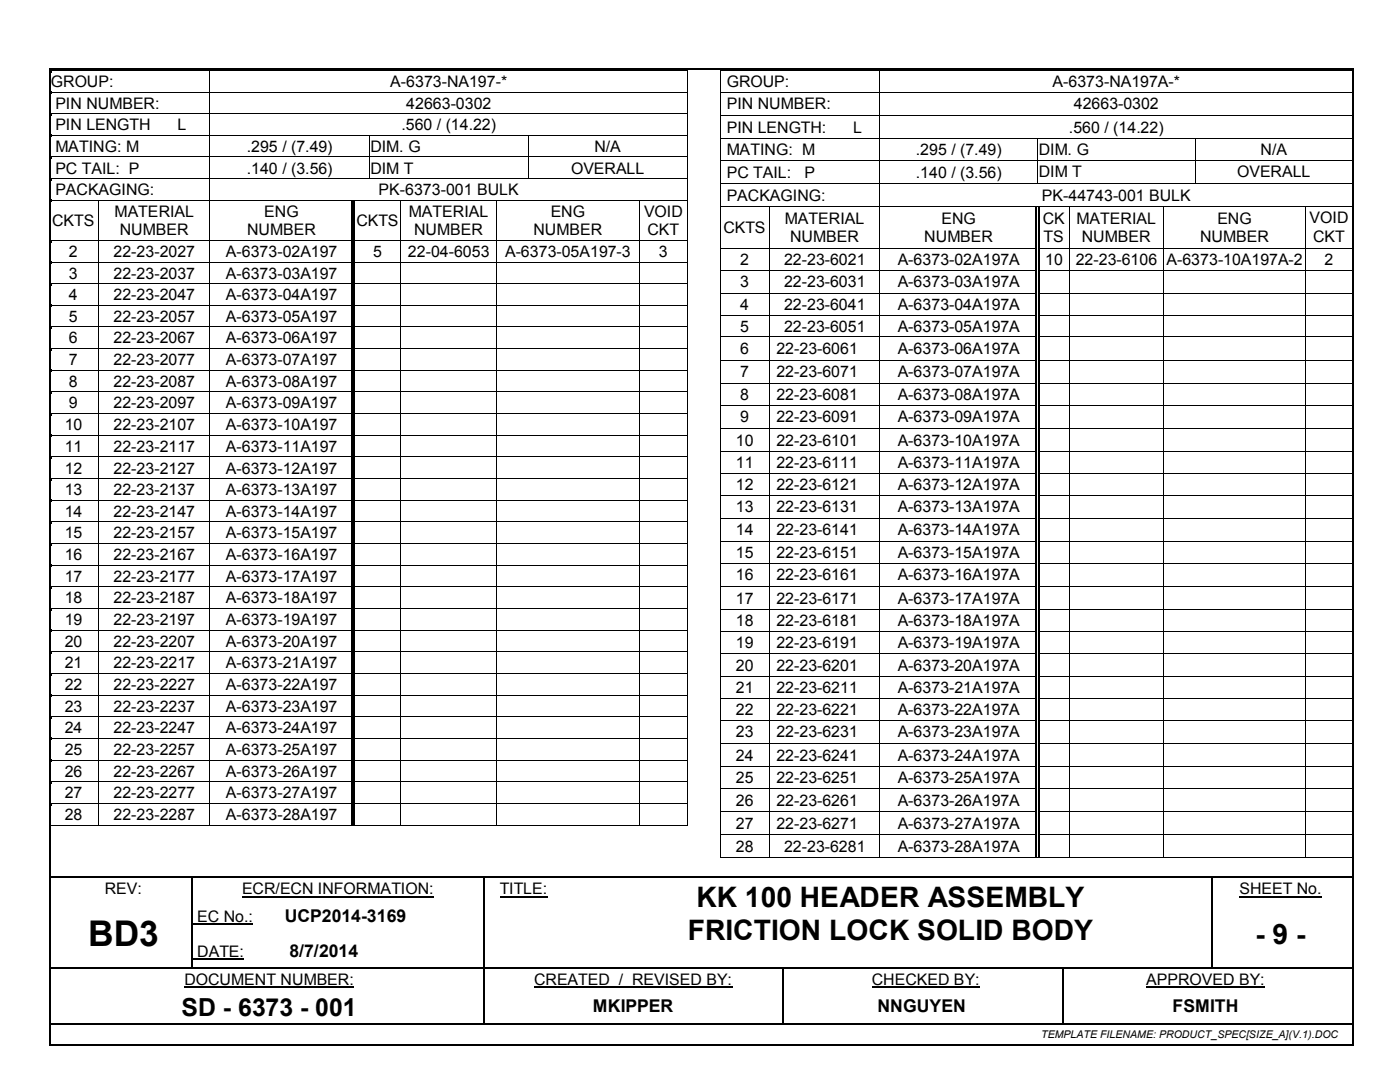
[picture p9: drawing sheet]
<svg xmlns="http://www.w3.org/2000/svg" width="279mm" height="216mm" viewBox="0 0 279 216" stroke-linecap="round" stroke-linejoin="round" font-family="sans-serif">
<defs><g id="words">
<text font-size="7.1" x="17.6" y="188.8">BD3</text>
<g font-size="5.6">
<text x="139" y="181.1">KK 100 HEADER ASSEMBLY</text>
<text x="137.3" y="187.6">FRICTION LOCK SOLID BODY</text>
<text x="250.5" y="188.3">- 9 -</text>
</g>
<text font-size="5" x="36.2" y="202.7">SD - 6373 - 001</text>
<g font-size="3.5">
<text x="56.8" y="184.1">UCP2014-3169</text>
<text x="57.8" y="191">8/7/2014</text>
<text x="118.3" y="202">MKIPPER</text>
<text x="175.1" y="202">NNGUYEN</text>
<text x="234" y="202">FSMITH</text>
</g>
<g font-size="3.2">
<text x="10.2" y="17.4">GROUP:</text>
<text x="77.9" y="17.4">A-6373-NA197-*</text>
<text x="145" y="17.4">GROUP:</text>
<text x="210.1" y="17.4">A-6373-NA197A-*</text>
<text x="11" y="21.7">PIN NUMBER:</text>
<text x="81.1" y="21.7">42663-0302</text>
<text x="145" y="21.8">PIN NUMBER:</text>
<text x="214.3" y="21.8">42663-0302</text>
<text x="11" y="26">PIN LENGTH</text>
<text x="35.4" y="26">L</text>
<text x="80.1" y="26">.560 / (14.22)</text>
<text x="145" y="26.5">PIN LENGTH:</text>
<text x="170.3" y="26.5">L</text>
<text x="213.3" y="26.5">.560 / (14.22)</text>
<text x="11" y="30.3">MATING: M</text>
<text x="11" y="34.6">PC TAIL: P</text>
<text x="49.2" y="30.3">.295 / (7.49)</text>
<text x="49.2" y="34.6">.140 / (3.56)</text>
<text x="73.9" y="30.3">DIM. G</text>
<text x="73.9" y="34.6">DIM T</text>
<text x="114" y="34.6">OVERALL</text>
<text x="118.6" y="30.3">N/A</text>
<text x="145" y="31">MATING: M</text>
<text x="145" y="35.5">PC TAIL:</text>
<text x="160.6" y="35.5">P</text>
<text x="182.8" y="31">.295 / (7.49)</text>
<text x="182.8" y="35.5">.140 / (3.56)</text>
<text x="207.3" y="30.9">DIM. G</text>
<text x="207.3" y="35.3">DIM T</text>
<text x="246.9" y="35.3">OVERALL</text>
<text x="251.6" y="30.9">N/A</text>
<text x="11" y="38.9">PACKAGING:</text>
<text x="75.6" y="38.9">PK-6373-001 BULK</text>
<text x="145" y="40.1">PACKAGING:</text>
<text x="207.9" y="40.1">PK-44743-001 BULK</text>
<text x="10.4" y="45.1">CKTS</text>
<text x="22.9" y="43.3">MATERIAL</text>
<text x="23.9" y="46.9">NUMBER</text>
<text x="49.3" y="46.9">NUMBER</text>
<text x="52.7" y="43.3">ENG</text>
<text x="71.1" y="45.1">CKTS</text>
<text x="81.6" y="43.3">MATERIAL</text>
<text x="82.6" y="46.9">NUMBER</text>
<text x="106.5" y="46.9">NUMBER</text>
<text x="109.9" y="43.3">ENG</text>
<text x="128.5" y="43.3">VOID</text>
<text x="129.2" y="46.9">CKT</text>
<text x="144.4" y="46.5">CKTS</text>
<text x="156.6" y="44.7">MATERIAL</text>
<text x="187.9" y="44.7">ENG</text>
<text x="208.1" y="44.7">CK</text>
<text x="214.8" y="44.7">MATERIAL</text>
<text x="243" y="44.7">ENG</text>
<text x="261.4" y="44.5">VOID</text>
<text x="13.8" y="51.3">2</text>
<text x="22.6" y="51.3">22-23-2027</text>
<text x="45.1" y="51.3">A-6373-02A197</text>
<text x="74.5" y="51.3">5</text>
<text x="81.4" y="51.3">22-04-6053</text>
<text x="100.8" y="51.3">A-6373-05A197-3</text>
<text x="131.5" y="51.3">3</text>
<text x="147.7" y="52.9">2</text>
<text x="156.5" y="52.9">22-23-6021</text>
<text x="157.7" y="48.3">NUMBER</text>
<text x="179.2" y="52.9">A-6373-02A197A</text>
<text x="184.4" y="48.3">NUMBER</text>
<text x="208.3" y="48.3">TS</text>
<text x="208.6" y="52.9">10</text>
<text x="214.7" y="52.9">22-23-6106</text>
<text x="215.9" y="48.3">NUMBER</text>
<text x="232.8" y="52.9">A-6373-10A197A-2</text>
<text x="239.5" y="48.3">NUMBER</text>
<text x="262" y="48.2">CKT</text>
<text x="264.3" y="52.9">2</text>
<text x="13.8" y="55.6">3</text>
<text x="13.8" y="59.9">4</text>
<text x="22.6" y="55.6">22-23-2037</text>
<text x="22.6" y="59.9">22-23-2047</text>
<text x="45.1" y="55.6">A-6373-03A197</text>
<text x="45.1" y="59.9">A-6373-04A197</text>
<text x="147.7" y="57.4">3</text>
<text x="156.5" y="57.4">22-23-6031</text>
<text x="179.2" y="57.4">A-6373-03A197A</text>
<text x="13.8" y="64.2">5</text>
<text x="22.6" y="64.2">22-23-2057</text>
<text x="45.1" y="64.2">A-6373-05A197</text>
<text x="147.7" y="61.8">4</text>
<text x="156.5" y="61.8">22-23-6041</text>
<text x="179.2" y="61.8">A-6373-04A197A</text>
<text x="13.8" y="68.5">6</text>
<text x="22.6" y="68.5">22-23-2067</text>
<text x="45.1" y="68.5">A-6373-06A197</text>
<text x="147.7" y="66.2">5</text>
<text x="147.7" y="70.7">6</text>
<text x="154.9" y="70.7">22-23-6061</text>
<text x="156.5" y="66.2">22-23-6051</text>
<text x="179.2" y="70.7">A-6373-06A197A</text>
<text x="179.2" y="66.2">A-6373-05A197A</text>
<text x="13.8" y="72.9">7</text>
<text x="13.8" y="77.2">8</text>
<text x="22.6" y="72.9">22-23-2077</text>
<text x="22.6" y="77.2">22-23-2087</text>
<text x="45.1" y="72.9">A-6373-07A197</text>
<text x="45.1" y="77.2">A-6373-08A197</text>
<text x="147.7" y="75.3">7</text>
<text x="154.9" y="75.3">22-23-6071</text>
<text x="179.2" y="75.3">A-6373-07A197A</text>
<text x="13.8" y="81.5">9</text>
<text x="22.6" y="81.5">22-23-2097</text>
<text x="45.1" y="81.5">A-6373-09A197</text>
<text x="147.7" y="79.8">8</text>
<text x="154.9" y="79.8">22-23-6081</text>
<text x="179.2" y="79.8">A-6373-08A197A</text>
<text x="12.9" y="85.8">10</text>
<text x="22.6" y="85.8">22-23-2107</text>
<text x="45.1" y="85.8">A-6373-10A197</text>
<text x="146.9" y="88.9">10</text>
<text x="147.7" y="84.3">9</text>
<text x="154.9" y="84.3">22-23-6091</text>
<text x="154.9" y="88.9">22-23-6101</text>
<text x="179.2" y="84.3">A-6373-09A197A</text>
<text x="179.2" y="88.9">A-6373-10A197A</text>
<text x="12.9" y="90.1">11</text>
<text x="12.9" y="94.5">12</text>
<text x="22.6" y="90.1">22-23-2117</text>
<text x="22.6" y="94.5">22-23-2127</text>
<text x="45.1" y="90.1">A-6373-11A197</text>
<text x="45.1" y="94.5">A-6373-12A197</text>
<text x="146.9" y="93.4">11</text>
<text x="154.9" y="93.4">22-23-6111</text>
<text x="179.2" y="93.4">A-6373-11A197A</text>
<text x="12.9" y="98.8">13</text>
<text x="22.6" y="98.8">22-23-2137</text>
<text x="45.1" y="98.8">A-6373-13A197</text>
<text x="146.9" y="97.7">12</text>
<text x="154.9" y="97.7">22-23-6121</text>
<text x="179.2" y="97.7">A-6373-12A197A</text>
<text x="12.9" y="103.1">14</text>
<text x="12.9" y="107.4">15</text>
<text x="22.6" y="103.1">22-23-2147</text>
<text x="22.6" y="107.4">22-23-2157</text>
<text x="45.1" y="103.1">A-6373-14A197</text>
<text x="45.1" y="107.4">A-6373-15A197</text>
<text x="146.9" y="102.2">13</text>
<text x="146.9" y="106.8">14</text>
<text x="154.9" y="102.2">22-23-6131</text>
<text x="154.9" y="106.8">22-23-6141</text>
<text x="179.2" y="102.2">A-6373-13A197A</text>
<text x="179.2" y="106.8">A-6373-14A197A</text>
<text x="12.9" y="111.8">16</text>
<text x="22.6" y="111.8">22-23-2167</text>
<text x="45.1" y="111.8">A-6373-16A197</text>
<text x="146.9" y="111.3">15</text>
<text x="154.9" y="111.3">22-23-6151</text>
<text x="179.2" y="111.3">A-6373-15A197A</text>
<text x="12.9" y="116.1">17</text>
<text x="22.6" y="116.1">22-23-2177</text>
<text x="45.1" y="116.1">A-6373-17A197</text>
<text x="146.9" y="115.8">16</text>
<text x="154.9" y="115.8">22-23-6161</text>
<text x="179.2" y="115.8">A-6373-16A197A</text>
<text x="12.9" y="120.4">18</text>
<text x="12.9" y="124.7">19</text>
<text x="22.6" y="120.4">22-23-2187</text>
<text x="22.6" y="124.7">22-23-2197</text>
<text x="45.1" y="124.7">A-6373-19A197</text>
<text x="45.1" y="120.4">A-6373-18A197</text>
<text x="146.9" y="120.5">17</text>
<text x="146.9" y="125">18</text>
<text x="154.9" y="120.5">22-23-6171</text>
<text x="154.9" y="125">22-23-6181</text>
<text x="179.2" y="120.5">A-6373-17A197A</text>
<text x="179.2" y="125">A-6373-18A197A</text>
<text x="12.9" y="129">20</text>
<text x="22.6" y="129">22-23-2207</text>
<text x="45.1" y="129">A-6373-20A197</text>
<text x="146.9" y="129.3">19</text>
<text x="154.9" y="129.3">22-23-6191</text>
<text x="179.2" y="129.3">A-6373-19A197A</text>
<text x="12.9" y="133.3">21</text>
<text x="12.9" y="137.7">22</text>
<text x="22.6" y="133.3">22-23-2217</text>
<text x="22.6" y="137.7">22-23-2227</text>
<text x="45.1" y="133.3">A-6373-21A197</text>
<text x="45.1" y="137.7">A-6373-22A197</text>
<text x="146.9" y="133.8">20</text>
<text x="154.9" y="133.8">22-23-6201</text>
<text x="179.2" y="133.8">A-6373-20A197A</text>
<text x="12.9" y="142">23</text>
<text x="22.6" y="142">22-23-2237</text>
<text x="45.1" y="142">A-6373-23A197</text>
<text x="146.9" y="138.3">21</text>
<text x="146.9" y="142.7">22</text>
<text x="154.9" y="138.3">22-23-6211</text>
<text x="154.9" y="142.7">22-23-6221</text>
<text x="179.2" y="138.3">A-6373-21A197A</text>
<text x="179.2" y="142.7">A-6373-22A197A</text>
<text x="12.9" y="146.3">24</text>
<text x="22.6" y="146.3">22-23-2247</text>
<text x="45.1" y="146.3">A-6373-24A197</text>
<text x="146.9" y="147.2">23</text>
<text x="154.9" y="147.2">22-23-6231</text>
<text x="179.2" y="147.2">A-6373-23A197A</text>
<text x="12.9" y="150.6">25</text>
<text x="12.9" y="155">26</text>
<text x="22.6" y="150.6">22-23-2257</text>
<text x="22.6" y="155">22-23-2267</text>
<text x="45.1" y="150.6">A-6373-25A197</text>
<text x="45.1" y="155">A-6373-26A197</text>
<text x="146.9" y="151.8">24</text>
<text x="154.9" y="151.8">22-23-6241</text>
<text x="179.2" y="151.8">A-6373-24A197A</text>
<text x="12.9" y="159.3">27</text>
<text x="22.6" y="159.3">22-23-2277</text>
<text x="45.1" y="159.3">A-6373-27A197</text>
<text x="146.9" y="156.3">25</text>
<text x="146.9" y="160.7">26</text>
<text x="154.9" y="156.3">22-23-6251</text>
<text x="154.9" y="160.7">22-23-6261</text>
<text x="179.2" y="156.3">A-6373-25A197A</text>
<text x="179.2" y="160.7">A-6373-26A197A</text>
<text x="12.9" y="163.6">28</text>
<text x="22.6" y="163.6">22-23-2287</text>
<text x="45.1" y="163.6">A-6373-28A197</text>
<text x="146.9" y="165.4">27</text>
<text x="154.9" y="165.4">22-23-6271</text>
<text x="179.2" y="165.4">A-6373-27A197A</text>
<text x="146.9" y="170">28</text>
<text x="156.5" y="170">22-23-6281</text>
<text x="179.2" y="170">A-6373-28A197A</text>
<text x="20.9" y="178.5">REV:</text>
<text x="48.3" y="178.5">ECR/ECN INFORMATION:</text>
<text x="99.7" y="178.5">TITLE:</text>
<text x="247.4" y="178.5">SHEET No.</text>
<text x="39.4" y="184">EC No.:</text>
<text x="39.4" y="190.9">DATE:</text>
<text x="36.8" y="196.5">DOCUMENT NUMBER:</text>
<text x="106.6" y="196.5">CREATED / REVISED BY:</text>
<text x="174" y="196.5">CHECKED BY:</text>
<text x="228.8" y="196.5">APPROVED BY:</text>
</g>
<text font-size="2.1" x="207.8" y="207.1">TEMPLATE FILENAME: PRODUCT_SPEC[SIZE_A](V.1).DOC</text>
</g></defs>
<path d="M48.3 178.9h38.3M99.7 178.9h9.6M247.4 178.9h16.4M36.8 197h33.9M38.5 184.5h12M38.5 191.4h10.2M106.6 197h39.5M174 197h21.5M228.8 197h23.6" fill="none" stroke="#000" stroke-width=".21"/>
<g fill="none" stroke="#000" stroke-width=".34">
<path d="M10 14v194.3M10.2 13.8h259.7M270 14v194.3M10.2 175.1h28M38.6 175.1h57.8M96.7 175.1h16.8M113.9 175.1h127.9M242.1 175.1h26.9M96.5 198.1v6.1M156.2 198.1v6.1M10.2 204.4h86.2M10.2 208.4h259.7"/>
<path d="M96.7 204.4h59.3M156.4 204.4h55.5M212.3 204.4h56.7"/>
</g>
<g fill="#000">
<path d="M9.8 13.6h.4v.4h-.4zM10.2 14h.1v.4h-.1zM10.2 14h.1v.1h-.1zM10.2 18.3h.1v.4h-.1zM41.8 14.1h.2v.3h-.2zM41.8 14h.2v.1h-.2zM41.8 18.3h.2v.4h-.2zM137.1 14h.1v.4h-.1zM137.1 14h.1v.1h-.1zM137.1 18.3h.1v.4h-.1zM143.8 14h.2v.4h-.2zM143.8 14h.2v.1h-.2z"/>
<path d="M143.8 18.3h.2v.5h-.2zM175.5 14.1h.2v.3h-.2zM175.5 14h.2v.1h-.2zM175.5 18.3h.2v.5h-.2zM269.9 13.6h.3v.4h-.3zM10.2 22.6h.1v.4h-.1zM10.2 26.9h.1v.4h-.1zM10.2 31.2h.1v.5h-.1zM10.2 35.6h.1v.4h-.1zM41.8 22.6h.2v.4h-.2zM41.8 26.9h.2v.4h-.2zM41.8 31.2h.2v.5h-.2z"/>
<path d="M41.8 35.6h.2v.4h-.2zM73.6 27.1h.1v.2h-.1zM73.6 26.9h.1v.2h-.1zM73.6 31.2h.1v.5h-.1zM73.6 35.6h.1v.1h-.1zM105.3 27.1h.2v.2h-.2zM105.3 26.9h.2v.2h-.2zM105.3 31.2h.2v.5h-.2zM105.3 35.6h.2v.1h-.2zM137.1 22.6h.1v.4h-.1zM137.1 26.9h.1v.4h-.1zM137.1 31.2h.1v.5h-.1z"/>
<path d="M137.1 35.6h.1v.4h-.1zM143.8 22.9h.2v.5h-.2zM143.8 27.6h.2v.4h-.2zM143.8 31.9h.2v.4h-.2zM143.8 36.5h.2v.5h-.2zM175.5 22.9h.2v.5h-.2zM175.5 27.6h.2v.4h-.2zM175.5 31.9h.2v.4h-.2zM175.5 36.5h.2v.5h-.2zM207 27.7h.1v.3h-.1zM207 27.6h.1v.1h-.1zM207 31.9h.1v.4h-.1z"/>
<path d="M207 36.5h.1v.2h-.1zM238.4 27.7h.2v.3h-.2zM238.4 27.6h.2v.1h-.2zM238.4 31.9h.2v.4h-.2zM238.4 36.5h.2v.2h-.2zM10.2 39.9h.1v.4h-.1zM10.2 47.9h.1v.4h-.1zM10.2 52.2h.1v.4h-.1zM10.2 56.5h.1v.4h-.1zM19.6 40h.2v.3h-.2zM19.6 39.9h.2v.1h-.2zM19.6 47.9h.2v.4h-.2z"/>
<path d="M19.6 52.2h.2v.4h-.2zM19.6 56.5h.2v.4h-.2zM41.8 39.9h.2v.4h-.2zM41.8 47.9h.2v.4h-.2zM41.8 52.2h.2v.4h-.2zM41.8 56.5h.2v.4h-.2zM70.1 40h.3v.3h-.3zM70.1 39.9h.2v.1h-.2zM70.1 47.9h.3v.4h-.3zM70.1 52.2h.3v.4h-.3zM70.1 56.5h.3v.4h-.3zM70.6 40h.3v.3h-.3z"/>
<path d="M70.6 47.9h.3v.4h-.3zM70.6 52.2h.3v.4h-.3zM70.6 56.5h.3v.4h-.3zM79.9 40h.2v.3h-.2zM79.9 39.9h.2v.1h-.2zM79.9 47.9h.2v.4h-.2zM79.9 52.2h.2v.4h-.2zM79.9 56.5h.2v.4h-.2zM99 40h.1v.3h-.1zM99 39.9h.1v.1h-.1zM99 47.9h.1v.4h-.1zM99 52.2h.1v.4h-.1z"/>
<path d="M99 56.5h.1v.4h-.1zM127.6 40h.1v.3h-.1zM127.6 39.9h.1v.1h-.1zM127.6 47.9h.1v.4h-.1zM127.6 52.2h.1v.4h-.1zM127.6 56.5h.1v.4h-.1zM137.1 39.9h.1v.4h-.1zM137.1 47.9h.1v.4h-.1zM137.1 52.2h.1v.4h-.1zM137.1 56.5h.1v.4h-.1zM143.8 41.1h.2v.5h-.2zM143.8 49.4h.2v.5h-.2z"/>
<path d="M143.8 53.8h.2v.4h-.2zM143.8 58.4h.2v.4h-.2zM153.5 41.3h.2v.3h-.2zM153.5 41.1h.2v.2h-.2zM153.5 49.4h.2v.5h-.2zM153.5 53.8h.2v.4h-.2zM153.5 58.4h.2v.4h-.2zM175.5 41.1h.2v.5h-.2zM175.5 49.4h.2v.5h-.2zM175.5 53.8h.2v.4h-.2zM175.5 58.4h.2v.4h-.2zM206.7 41.3h.2v.3h-.2z"/>
<path d="M206.7 41.1h.1v.2h-.1zM206.7 49.4h.2v.5h-.2zM206.7 53.8h.2v.4h-.2zM206.7 58.4h.2v.4h-.2zM207.2 41.3h.2v.3h-.2zM207.2 49.4h.2v.5h-.2zM207.2 53.8h.2v.4h-.2zM207.2 58.4h.2v.4h-.2zM213.3 41.3h.1v.3h-.1zM213.3 41.1h.1v.2h-.1zM213.3 49.4h.1v.5h-.1zM213.3 53.8h.1v.4h-.1z"/>
<path d="M213.3 58.4h.1v.4h-.1zM232.1 41.3h.2v.3h-.2zM232.1 41.1h.2v.2h-.2zM232.1 49.4h.2v.5h-.2zM232.1 53.8h.2v.4h-.2zM232.1 58.4h.2v.4h-.2zM260.4 41.3h.2v.3h-.2zM260.4 41.1h.2v.2h-.2zM260.4 49.4h.2v.5h-.2zM260.4 53.8h.2v.4h-.2zM260.4 58.4h.2v.4h-.2zM10.2 60.8h.1v.5h-.1z"/>
<path d="M10.2 65.2h.1v.4h-.1zM10.2 69.5h.1v.4h-.1zM10.2 73.8h.1v.4h-.1zM10.2 78.1h.1v.4h-.1zM19.6 60.8h.2v.5h-.2zM19.6 65.2h.2v.4h-.2zM19.6 69.5h.2v.4h-.2zM19.6 73.8h.2v.4h-.2zM19.6 78.1h.2v.4h-.2zM41.8 60.8h.2v.5h-.2zM41.8 65.2h.2v.4h-.2zM41.8 69.5h.2v.4h-.2z"/>
<path d="M41.8 73.8h.2v.4h-.2zM41.8 78.1h.2v.4h-.2zM70.1 60.8h.3v.5h-.3zM70.1 65.2h.3v.4h-.3zM70.1 69.5h.3v.4h-.3zM70.1 73.8h.3v.4h-.3zM70.1 78.1h.3v.4h-.3zM70.6 60.8h.3v.5h-.3zM70.6 65.2h.3v.4h-.3zM70.6 69.5h.3v.4h-.3zM70.6 73.8h.3v.4h-.3zM70.6 78.1h.3v.4h-.3z"/>
<path d="M79.9 60.8h.2v.5h-.2zM79.9 65.2h.2v.4h-.2zM79.9 69.5h.2v.4h-.2zM79.9 73.8h.2v.4h-.2zM79.9 78.1h.2v.4h-.2zM99 60.8h.1v.5h-.1zM99 65.2h.1v.4h-.1zM99 69.5h.1v.4h-.1zM99 73.8h.1v.4h-.1zM99 78.1h.1v.4h-.1zM127.6 60.8h.1v.5h-.1zM127.6 65.2h.1v.4h-.1z"/>
<path d="M127.6 69.5h.1v.4h-.1zM127.6 73.8h.1v.4h-.1zM127.6 78.1h.1v.4h-.1zM137.1 60.8h.1v.5h-.1zM137.1 65.2h.1v.4h-.1zM137.1 69.5h.1v.4h-.1zM137.1 73.8h.1v.4h-.1zM137.1 78.1h.1v.4h-.1zM143.8 62.8h.2v.4h-.2zM143.8 67.1h.2v.5h-.2zM143.8 71.8h.2v.4h-.2zM143.8 76.4h.2v.4h-.2z"/>
<path d="M153.5 62.8h.2v.4h-.2zM153.5 67.1h.2v.5h-.2zM153.5 71.8h.2v.4h-.2zM153.5 76.4h.2v.4h-.2zM175.5 62.8h.2v.4h-.2zM175.5 67.1h.2v.5h-.2zM175.5 71.8h.2v.4h-.2zM175.5 76.4h.2v.4h-.2zM206.7 62.8h.2v.4h-.2zM206.7 67.1h.2v.5h-.2zM206.7 71.8h.2v.4h-.2zM206.7 76.4h.2v.4h-.2z"/>
<path d="M207.2 62.8h.2v.4h-.2zM207.2 67.1h.2v.5h-.2zM207.2 71.8h.2v.4h-.2zM207.2 76.4h.2v.4h-.2zM213.3 62.8h.1v.4h-.1zM213.3 67.1h.1v.5h-.1zM213.3 71.8h.1v.4h-.1zM213.3 76.4h.1v.4h-.1zM232.1 62.8h.2v.4h-.2zM232.1 67.1h.2v.5h-.2zM232.1 71.8h.2v.4h-.2zM232.1 76.4h.2v.4h-.2z"/>
<path d="M260.4 62.8h.2v.4h-.2zM260.4 67.1h.2v.5h-.2zM260.4 71.8h.2v.4h-.2zM260.4 76.4h.2v.4h-.2zM10.2 82.4h.1v.4h-.1zM10.2 86.7h.1v.5h-.1zM10.2 91.1h.1v.4h-.1zM10.2 95.4h.1v.4h-.1zM19.6 82.4h.2v.4h-.2zM19.6 86.7h.2v.5h-.2zM19.6 91.1h.2v.4h-.2zM19.6 95.4h.2v.4h-.2z"/>
<path d="M41.8 82.4h.2v.4h-.2zM41.8 86.7h.2v.5h-.2zM41.8 91.1h.2v.4h-.2zM41.8 95.4h.2v.4h-.2zM70.1 82.4h.3v.4h-.3zM70.1 86.7h.3v.5h-.3zM70.1 91.1h.3v.4h-.3zM70.1 95.4h.3v.4h-.3zM70.6 82.4h.3v.4h-.3zM70.6 86.7h.3v.5h-.3zM70.6 91.1h.3v.4h-.3zM70.6 95.4h.3v.4h-.3z"/>
<path d="M79.9 82.4h.2v.4h-.2zM79.9 86.7h.2v.5h-.2zM79.9 91.1h.2v.4h-.2zM79.9 95.4h.2v.4h-.2zM99 82.4h.1v.4h-.1zM99 86.7h.1v.5h-.1zM99 91.1h.1v.4h-.1zM99 95.4h.1v.4h-.1zM127.6 82.4h.1v.4h-.1zM127.6 86.7h.1v.5h-.1zM127.6 91.1h.1v.4h-.1zM127.6 95.4h.1v.4h-.1z"/>
<path d="M137.1 82.4h.1v.4h-.1zM137.1 86.7h.1v.5h-.1zM137.1 91.1h.1v.4h-.1zM137.1 95.4h.1v.4h-.1zM143.8 80.7h.2v.5h-.2zM143.8 85.4h.2v.4h-.2zM143.8 90h.2v.4h-.2zM143.8 94.4h.2v.4h-.2zM143.8 98.7h.2v.4h-.2zM153.5 80.7h.2v.5h-.2zM153.5 85.4h.2v.4h-.2zM153.5 90h.2v.4h-.2z"/>
<path d="M153.5 94.4h.2v.4h-.2zM153.5 98.7h.2v.4h-.2zM175.5 80.7h.2v.5h-.2zM175.5 85.4h.2v.4h-.2zM175.5 90h.2v.4h-.2zM175.5 94.4h.2v.4h-.2zM175.5 98.7h.2v.4h-.2zM206.7 80.7h.2v.5h-.2zM206.7 85.4h.2v.4h-.2zM206.7 90h.2v.4h-.2zM206.7 94.4h.2v.4h-.2zM206.7 98.7h.2v.4h-.2z"/>
<path d="M207.2 80.7h.2v.5h-.2zM207.2 85.4h.2v.4h-.2zM207.2 90h.2v.4h-.2zM207.2 94.4h.2v.4h-.2zM207.2 98.7h.2v.4h-.2zM213.3 80.7h.1v.5h-.1zM213.3 85.4h.1v.4h-.1zM213.3 90h.1v.4h-.1zM213.3 94.4h.1v.4h-.1zM213.3 98.7h.1v.4h-.1zM232.1 80.7h.2v.5h-.2zM232.1 85.4h.2v.4h-.2z"/>
<path d="M232.1 90h.2v.4h-.2zM232.1 94.4h.2v.4h-.2zM232.1 98.7h.2v.4h-.2zM260.4 80.7h.2v.5h-.2zM260.4 85.4h.2v.4h-.2zM260.4 90h.2v.4h-.2zM260.4 94.4h.2v.4h-.2zM260.4 98.7h.2v.4h-.2zM10.2 99.7h.1v.5h-.1zM10.2 104.1h.1v.4h-.1zM10.2 108.4h.1v.4h-.1zM10.2 112.7h.1v.4h-.1z"/>
<path d="M10.2 117h.1v.4h-.1zM19.6 99.7h.2v.5h-.2zM19.6 104.1h.2v.4h-.2zM19.6 108.4h.2v.4h-.2zM19.6 112.7h.2v.4h-.2zM19.6 117h.2v.4h-.2zM41.8 99.7h.2v.5h-.2zM41.8 104.1h.2v.4h-.2zM41.8 108.4h.2v.4h-.2zM41.8 112.7h.2v.4h-.2zM41.8 117h.2v.4h-.2zM70.1 99.7h.3v.5h-.3z"/>
<path d="M70.1 104.1h.3v.4h-.3zM70.1 108.4h.3v.4h-.3zM70.1 112.7h.3v.4h-.3zM70.1 117h.3v.4h-.3zM70.6 99.7h.3v.5h-.3zM70.6 104.1h.3v.4h-.3zM70.6 108.4h.3v.4h-.3zM70.6 112.7h.3v.4h-.3zM70.6 117h.3v.4h-.3zM79.9 99.7h.2v.5h-.2zM79.9 104.1h.2v.4h-.2zM79.9 108.4h.2v.4h-.2z"/>
<path d="M79.9 112.7h.2v.4h-.2zM79.9 117h.2v.4h-.2zM99 99.7h.1v.5h-.1zM99 104.1h.1v.4h-.1zM99 108.4h.1v.4h-.1zM99 112.7h.1v.4h-.1zM99 117h.1v.4h-.1zM127.6 99.7h.1v.5h-.1zM127.6 104.1h.1v.4h-.1zM127.6 108.4h.1v.4h-.1zM127.6 112.7h.1v.4h-.1zM127.6 117h.1v.4h-.1z"/>
<path d="M137.1 99.7h.1v.5h-.1zM137.1 104.1h.1v.4h-.1zM137.1 108.4h.1v.4h-.1zM137.1 112.7h.1v.4h-.1zM137.1 117h.1v.4h-.1zM143.8 103.3h.2v.5h-.2zM143.8 108h.2v.4h-.2zM143.8 112.3h.2v.4h-.2zM143.8 116.9h.2v.4h-.2zM153.5 103.3h.2v.5h-.2zM153.5 108h.2v.4h-.2zM153.5 112.3h.2v.4h-.2z"/>
<path d="M153.5 116.9h.2v.4h-.2zM175.5 103.3h.2v.5h-.2zM175.5 108h.2v.4h-.2zM175.5 112.3h.2v.4h-.2zM175.5 116.9h.2v.4h-.2zM206.7 103.3h.2v.5h-.2zM206.7 108h.2v.4h-.2zM206.7 112.3h.2v.4h-.2zM206.7 116.9h.2v.4h-.2zM207.2 103.3h.2v.5h-.2zM207.2 108h.2v.4h-.2zM207.2 112.3h.2v.4h-.2z"/>
<path d="M207.2 116.9h.2v.4h-.2zM213.3 103.3h.1v.5h-.1zM213.3 108h.1v.4h-.1zM213.3 112.3h.1v.4h-.1zM213.3 116.9h.1v.4h-.1zM232.1 103.3h.2v.5h-.2zM232.1 108h.2v.4h-.2zM232.1 112.3h.2v.4h-.2zM232.1 116.9h.2v.4h-.2zM260.4 103.3h.2v.5h-.2zM260.4 108h.2v.4h-.2zM260.4 112.3h.2v.4h-.2z"/>
<path d="M260.4 116.9h.2v.4h-.2zM10.2 121.3h.1v.5h-.1zM10.2 125.6h.1v.5h-.1zM10.2 130h.1v.4h-.1zM10.2 134.3h.1v.4h-.1zM10.2 138.6h.1v.4h-.1zM19.6 121.3h.2v.5h-.2zM19.6 125.6h.2v.5h-.2zM19.6 130h.2v.4h-.2zM19.6 134.3h.2v.4h-.2zM19.6 138.6h.2v.4h-.2zM41.8 121.3h.2v.5h-.2z"/>
<path d="M41.8 125.6h.2v.5h-.2zM41.8 130h.2v.4h-.2zM41.8 134.3h.2v.4h-.2zM41.8 138.6h.2v.4h-.2zM70.1 121.3h.3v.5h-.3zM70.1 125.6h.3v.5h-.3zM70.1 130h.3v.4h-.3zM70.1 134.3h.3v.4h-.3zM70.1 138.6h.3v.4h-.3zM70.6 121.3h.3v.5h-.3zM70.6 125.6h.3v.5h-.3zM70.6 130h.3v.4h-.3z"/>
<path d="M70.6 134.3h.3v.4h-.3zM70.6 138.6h.3v.4h-.3zM79.9 121.3h.2v.5h-.2zM79.9 125.6h.2v.5h-.2zM79.9 130h.2v.4h-.2zM79.9 134.3h.2v.4h-.2zM79.9 138.6h.2v.4h-.2zM99 121.3h.1v.5h-.1zM99 125.6h.1v.5h-.1zM99 130h.1v.4h-.1zM99 134.3h.1v.4h-.1zM99 138.6h.1v.4h-.1z"/>
<path d="M127.6 121.3h.1v.5h-.1zM127.6 125.6h.1v.5h-.1zM127.6 130h.1v.4h-.1zM127.6 134.3h.1v.4h-.1zM127.6 138.6h.1v.4h-.1zM137.1 121.3h.1v.5h-.1zM137.1 125.6h.1v.5h-.1zM137.1 130h.1v.4h-.1zM137.1 134.3h.1v.4h-.1zM137.1 138.6h.1v.4h-.1zM143.8 121.5h.2v.5h-.2zM143.8 125.9h.2v.4h-.2z"/>
<path d="M143.8 130.3h.2v.4h-.2zM143.8 134.9h.2v.4h-.2zM143.8 139.2h.2v.5h-.2zM153.5 121.5h.2v.5h-.2zM153.5 125.9h.2v.4h-.2zM153.5 130.3h.2v.4h-.2zM153.5 134.9h.2v.4h-.2zM153.5 139.2h.2v.5h-.2zM175.5 121.5h.2v.5h-.2zM175.5 125.9h.2v.4h-.2zM175.5 130.3h.2v.4h-.2zM175.5 134.9h.2v.4h-.2z"/>
<path d="M175.5 139.2h.2v.5h-.2zM206.7 121.5h.2v.5h-.2zM206.7 125.9h.2v.4h-.2zM206.7 130.3h.2v.4h-.2zM206.7 134.9h.2v.4h-.2zM206.7 139.2h.2v.5h-.2zM207.2 121.5h.2v.5h-.2zM207.2 125.9h.2v.4h-.2zM207.2 130.3h.2v.4h-.2zM207.2 134.9h.2v.4h-.2zM207.2 139.2h.2v.5h-.2zM213.3 121.5h.1v.5h-.1z"/>
<path d="M213.3 125.9h.1v.4h-.1zM213.3 130.3h.1v.4h-.1zM213.3 134.9h.1v.4h-.1zM213.3 139.2h.1v.5h-.1zM232.1 121.5h.2v.5h-.2zM232.1 125.9h.2v.4h-.2zM232.1 130.3h.2v.4h-.2zM232.1 134.9h.2v.4h-.2zM232.1 139.2h.2v.5h-.2zM260.4 121.5h.2v.5h-.2zM260.4 125.9h.2v.4h-.2zM260.4 130.3h.2v.4h-.2z"/>
<path d="M260.4 134.9h.2v.4h-.2zM260.4 139.2h.2v.5h-.2zM10.2 142.9h.1v.4h-.1zM10.2 147.2h.1v.5h-.1zM10.2 151.6h.1v.4h-.1zM10.2 155.9h.1v.4h-.1zM19.6 142.9h.2v.4h-.2zM19.6 147.2h.2v.5h-.2zM19.6 151.6h.2v.4h-.2zM19.6 155.9h.2v.4h-.2zM41.8 142.9h.2v.4h-.2zM41.8 147.2h.2v.5h-.2z"/>
<path d="M41.8 151.6h.2v.4h-.2zM41.8 155.9h.2v.4h-.2zM70.1 142.9h.3v.4h-.3zM70.1 147.2h.3v.5h-.3zM70.1 151.6h.3v.4h-.3zM70.1 155.9h.3v.4h-.3zM70.6 142.9h.3v.4h-.3zM70.6 147.2h.3v.5h-.3zM70.6 151.6h.3v.4h-.3zM70.6 155.9h.3v.4h-.3zM79.9 142.9h.2v.4h-.2zM79.9 147.2h.2v.5h-.2z"/>
<path d="M79.9 151.6h.2v.4h-.2zM79.9 155.9h.2v.4h-.2zM99 142.9h.1v.4h-.1zM99 147.2h.1v.5h-.1zM99 151.6h.1v.4h-.1zM99 155.9h.1v.4h-.1zM127.6 142.9h.1v.4h-.1zM127.6 147.2h.1v.5h-.1zM127.6 151.6h.1v.4h-.1zM127.6 155.9h.1v.4h-.1zM137.1 142.9h.1v.4h-.1zM137.1 147.2h.1v.5h-.1z"/>
<path d="M137.1 151.6h.1v.4h-.1zM137.1 155.9h.1v.4h-.1zM143.8 143.6h.2v.4h-.2zM143.8 148.2h.2v.4h-.2zM143.8 152.8h.2v.4h-.2zM143.8 157.2h.2v.4h-.2zM153.5 143.6h.2v.4h-.2zM153.5 148.2h.2v.4h-.2zM153.5 152.8h.2v.4h-.2zM153.5 157.2h.2v.4h-.2zM175.5 143.6h.2v.4h-.2zM175.5 148.2h.2v.4h-.2z"/>
<path d="M175.5 152.8h.2v.4h-.2zM175.5 157.2h.2v.4h-.2zM206.7 143.6h.2v.4h-.2zM206.7 148.2h.2v.4h-.2zM206.7 152.8h.2v.4h-.2zM206.7 157.2h.2v.4h-.2zM207.2 143.6h.2v.4h-.2zM207.2 148.2h.2v.4h-.2zM207.2 152.8h.2v.4h-.2zM207.2 157.2h.2v.4h-.2zM213.3 143.6h.1v.4h-.1zM213.3 148.2h.1v.4h-.1z"/>
<path d="M213.3 152.8h.1v.4h-.1zM213.3 157.2h.1v.4h-.1zM232.1 143.6h.2v.4h-.2zM232.1 148.2h.2v.4h-.2zM232.1 152.8h.2v.4h-.2zM232.1 157.2h.2v.4h-.2zM260.4 143.6h.2v.4h-.2zM260.4 148.2h.2v.4h-.2zM260.4 152.8h.2v.4h-.2zM260.4 157.2h.2v.4h-.2zM10.2 160.2h.1v.5h-.1zM10.2 164.5h.1v.2h-.1z"/>
<path d="M19.6 160.2h.2v.5h-.2zM19.6 164.5h.2v.2h-.2zM38.2 175.3h.3v.2h-.3zM38.2 174.9h.4v.4h-.4zM41.8 160.2h.2v.5h-.2zM41.8 164.5h.2v.2h-.2zM70.1 160.2h.3v.5h-.3zM70.1 164.5h.2v.2h-.2zM70.6 160.2h.3v.5h-.3zM79.9 160.2h.2v.5h-.2zM79.9 164.5h.2v.2h-.2zM96.4 175.3h.2v.2h-.2z"/>
<path d="M96.4 174.9h.3v.4h-.3zM99 160.2h.1v.5h-.1zM99 164.5h.1v.2h-.1zM113.5 174.9h.4v.4h-.4zM127.6 160.2h.1v.5h-.1zM127.6 164.5h.1v.2h-.1zM137.1 160.2h.1v.5h-.1zM137.1 164.5h.1v.2h-.1zM143.8 161.8h.2v.4h-.2zM143.8 166.5h.2v.4h-.2zM143.8 171.1h.2v.1h-.2zM153.5 161.8h.2v.4h-.2z"/>
<path d="M153.5 166.5h.2v.4h-.2zM153.5 171.1h.2v.1h-.2zM175.5 161.8h.2v.4h-.2zM175.5 166.5h.2v.4h-.2zM175.5 171.1h.2v.1h-.2zM206.7 161.8h.2v.4h-.2zM206.7 166.5h.2v.4h-.2zM206.7 171.1h.1v.1h-.1zM207.2 161.8h.2v.4h-.2zM207.2 166.5h.2v.4h-.2zM213.3 161.8h.1v.4h-.1zM213.3 166.5h.1v.4h-.1z"/>
<path d="M213.3 171.1h.1v.1h-.1zM232.1 161.8h.2v.4h-.2zM232.1 166.5h.2v.4h-.2zM232.1 171.1h.2v.1h-.2zM241.8 175.3h.3v.2h-.3zM241.8 174.9h.3v.4h-.3zM260.4 161.8h.2v.4h-.2zM260.4 166.5h.2v.4h-.2zM260.4 171.1h.2v.1h-.2zM269 174.9h.4v.4h-.4zM269.4 174.9h.5v.4h-.5zM38.2 179.2h.3v.9h-.3z"/>
<path d="M38.2 186.1h.3v.9h-.3zM38.2 193h.3v.3h-.3zM55.5 193h.3v.3h-.3zM96.4 197.4h.3v.7h-.3zM96.4 179.2h.2v.9h-.2zM96.4 186.1h.2v.9h-.2zM96.4 193h.2v.5h-.2zM113.5 193h.3v.3h-.3zM156 197.4h.4v.7h-.4zM156.1 193.3h.2v.2h-.2zM156.1 193h.2v.3h-.2zM211.9 193.3h.3v.2h-.3z"/>
<path d="M211.9 193h.3v.3h-.3zM211.9 197.4h.3v.7h-.3zM241.8 179.2h.3v.9h-.3zM241.8 186.1h.3v.9h-.3zM241.8 193h.3v.3h-.3zM9.8 208.3h.4v.3h-.4zM96.4 204.2h.3v.4h-.3zM156 204.2h.4v.4h-.4zM211.9 204.2h.4v.4h-.4zM269 204.2h.4v.4h-.4zM269.3 204.2h.3v.4h-.3zM269.6 204.2h.3v.4h-.3z"/>
<path d="M269.9 208.3h.3v.3h-.3z"/>
</g>
<g fill="none" stroke="#000" stroke-width=".25">
<path d="M70.2 40.3v7.6M70.2 48.3v3.9M70.2 52.6v3.9M70.2 56.9v3.9M70.7 40.3v7.6M70.7 48.3v3.9M70.7 52.6v3.9M70.7 56.9v3.9M206.8 41.6v7.8M206.8 49.9v3.9M206.8 54.2v4.2M206.8 58.8v4"/>
<path d="M207.3 41.6v7.8M207.3 49.9v3.9M207.3 54.2v4.2M207.3 58.8v4M70.2 61.3v3.9M70.2 65.6v3.9M70.2 69.9v3.9M70.2 74.2v3.9M70.2 78.5v3.9M70.7 61.3v3.9M70.7 65.6v3.9M70.7 69.9v3.9"/>
<path d="M70.7 74.2v3.9M70.7 78.5v3.9M206.8 63.2v3.9M206.8 67.6v4.2M206.8 72.2v4.2M206.8 76.8v3.9M207.3 63.2v3.9M207.3 67.6v4.2M207.3 72.2v4.2M207.3 76.8v3.9M70.2 82.8v3.9M70.2 87.2v3.9"/>
<path d="M70.2 91.5v3.9M70.2 95.8v3.9M70.7 82.8v3.9M70.7 87.2v3.9M70.7 91.5v3.9M70.7 95.8v3.9M206.8 81.2v4.2M206.8 85.8v4.2M206.8 90.4v4M206.8 94.8v3.9M206.8 99.1v4.2M207.3 81.2v4.2"/>
<path d="M207.3 85.8v4.2M207.3 90.4v4M207.3 94.8v3.9M207.3 99.1v4.2M70.2 100.2v3.9M70.2 104.5v3.9M70.2 108.8v3.9M70.2 113.1v3.9M70.2 117.4v3.9M70.7 100.2v3.9M70.7 104.5v3.9M70.7 108.8v3.9"/>
<path d="M70.7 113.1v3.9M70.7 117.4v3.9M206.8 103.8v4.2M206.8 108.4v3.9M206.8 112.7v4.2M206.8 117.3v4.2M207.3 103.8v4.2M207.3 108.4v3.9M207.3 112.7v4.2M207.3 117.3v4.2M70.2 121.8v3.8M70.2 126.1v3.9"/>
<path d="M70.2 130.4v3.9M70.2 134.7v3.9M70.2 139v3.9M70.7 121.8v3.8M70.7 126.1v3.9M70.7 130.4v3.9M70.7 134.7v3.9M70.7 139v3.9M206.8 122v3.9M206.8 126.3v4M206.8 130.7v4.2M206.8 135.3v3.9"/>
<path d="M206.8 139.7v3.9M207.3 122v3.9M207.3 126.3v4M207.3 130.7v4.2M207.3 135.3v3.9M207.3 139.7v3.9M70.2 143.3v3.9M70.2 147.7v3.9M70.2 152v3.9M70.2 156.3v3.9M70.7 143.3v3.9M70.7 147.7v3.9"/>
<path d="M70.7 152v3.9M70.7 156.3v3.9M206.8 144v4.2M206.8 148.6v4.2M206.8 153.2v4M206.8 157.6v4.2M207.3 144v4.2M207.3 148.6v4.2M207.3 153.2v4M207.3 157.6v4.2M38.4 175.5v3.7M70.2 160.7v3.8"/>
<path d="M70.7 160.7v3.8M96.5 175.5v3.7M206.8 162.2v4.3M206.8 166.9v4.2M207.3 162.2v4.3M207.3 166.9v4.2M241.9 175.5v3.7M10.2 193.2h28M38.4 180.1v6M38.4 187v6M38.5 193.2h17M55.8 193.2h40.6"/>
<path d="M96.5 180.1v6M96.5 187v6M96.5 193.5v3.9M96.6 193.2h16.9M113.8 193.2h42.3M156.2 193.5v3.9M156.3 193.2h55.6M212 193.5v3.9M212 198.1v6.1M212.2 193.2h29.6M241.9 180.1v6M241.9 187v6"/>
<path d="M242.1 193.2h27.8"/>
</g>
<g fill="none" stroke="#000" stroke-width=".2">
<path d="M10.3 14.1h31.5M10.3 18.4h31.5M41.9 14v4.3M41.9 18.7v3.9M42 14.1h95.1M42 18.4h95.1M137.2 14v4.3M137.2 18.7v3.9M143.9 14v4.3M143.9 18.8v4.1M144 14.1h31.5M144 18.4h31.5"/>
<path d="M175.6 14v4.3M175.6 18.8v4.1M175.7 14.1h94.2M175.7 18.4h94.2M10.3 22.7h31.5M10.3 27h31.5M10.3 31.3h31.5M10.3 35.6h31.5M10.3 40h9.3M19.8 40h22M41.9 23v3.9M41.9 27.3v3.9"/>
<path d="M41.9 31.7v3.9M41.9 36v3.9M42 22.7h95.1M42 27h31.6M42 31.3h31.6M42 35.6h31.6M42 40h28.1M70.3 40h9.6M73.7 27.3v3.9M73.7 31.7v3.9M73.7 27h31.6M73.7 31.3h31.6"/>
<path d="M73.7 35.6h31.6M80.1 40h18.9M99.1 40h28.5M105.4 27.3v3.9M105.4 31.7v3.9M105.5 27h31.6M105.5 31.3h31.6M105.5 35.6h31.6M127.7 40h9.4M137.2 23v3.9M137.2 27.3v3.9M137.2 31.7v3.9"/>
<path d="M137.2 36v3.9M143.9 23.4v4.2M143.9 28v3.9M143.9 32.3v4.2M143.9 37v4.1M144 23h31.5M144 27.6h31.5M144 32h31.5M144 36.6h31.5M175.6 23.4v4.2M175.6 28v3.9M175.6 32.3v4.2"/>
<path d="M175.6 37v4.1M175.7 23h94.2M175.7 27.6h31.3M175.7 32h31.3M175.7 36.6h31.3M207.1 28v3.9M207.1 32.3v4.2M207.1 27.6h31.3M207.1 32h31.3M207.1 36.6h31.3M238.5 28v3.9M238.5 32.3v4.2"/>
<path d="M238.6 27.6h31.3M238.6 32h31.3M238.6 36.6h31.3M10.3 48h9.3M10.3 52.3h9.3M10.3 56.6h9.3M19.7 40.3v7.6M19.7 48.3v3.9M19.7 52.6v3.9M19.7 56.9v3.9M19.8 48h22M19.8 52.3h22"/>
<path d="M19.8 56.6h22M41.9 40.3v7.6M41.9 48.3v3.9M41.9 52.6v3.9M41.9 56.9v3.9M42 48h28.1M42 52.3h28.1M42 56.6h28.1M70.9 48h9M70.9 52.3h9M70.9 56.6h9M80 40.3v7.6"/>
<path d="M80 48.3v3.9M80 52.6v3.9M80 56.9v3.9M80.1 48h18.9M80.1 52.3h18.9M80.1 56.6h18.9M99.1 40.3v7.6M99.1 48.3v3.9M99.1 52.6v3.9M99.1 56.9v3.9M99.1 48h28.5M99.1 52.3h28.5"/>
<path d="M99.1 56.6h28.5M127.6 40.3v7.6M127.6 48.3v3.9M127.6 52.6v3.9M127.6 56.9v3.9M127.7 48h9.4M127.7 52.3h9.4M127.7 56.6h9.4M137.2 40.3v7.6M137.2 48.3v3.9M137.2 52.6v3.9M137.2 56.9v3.9"/>
<path d="M143.9 41.6v7.8M143.9 49.9v3.9M143.9 54.2v4.2M143.9 58.8v4M144 41.2h9.5M144 49.5h9.5M144 53.9h9.5M144 58.5h9.5M153.6 41.6v7.8M153.6 49.9v3.9M153.6 54.2v4.2M153.6 58.8v4"/>
<path d="M153.7 41.2h21.8M153.7 49.5h21.8M153.7 53.9h21.8M153.7 58.5h21.8M175.6 41.6v7.8M175.6 49.9v3.9M175.6 54.2v4.2M175.6 58.8v4M175.7 41.2h31M175.7 49.5h31M175.7 53.9h31M175.7 58.5h31"/>
<path d="M206.8 41.2h6.5M207.4 49.5h5.9M207.4 53.9h5.9M207.4 58.5h5.9M213.4 41.6v7.8M213.4 49.9v3.9M213.4 54.2v4.2M213.4 58.8v4M213.4 41.2h18.7M213.4 49.5h18.7M213.4 53.9h18.7M213.4 58.5h18.7"/>
<path d="M232.2 41.6v7.8M232.2 49.9v3.9M232.2 54.2v4.2M232.2 58.8v4M232.3 41.2h28.1M232.3 49.5h28.1M232.3 53.9h28.1M232.3 58.5h28.1M260.5 41.6v7.8M260.5 49.9v3.9M260.5 54.2v4.2M260.5 58.8v4"/>
<path d="M260.6 41.2h9.3M260.6 49.5h9.3M260.6 53.9h9.3M260.6 58.5h9.3M10.3 60.9h9.3M10.3 65.2h9.3M10.3 69.6h9.3M10.3 73.9h9.3M10.3 78.2h9.3M19.7 61.3v3.9M19.7 65.6v3.9M19.7 69.9v3.9"/>
<path d="M19.7 74.2v3.9M19.7 78.5v3.9M19.8 60.9h22M19.8 65.2h22M19.8 69.6h22M19.8 73.9h22M19.8 78.2h22M41.9 61.3v3.9M41.9 65.6v3.9M41.9 69.9v3.9M41.9 74.2v3.9M41.9 78.5v3.9"/>
<path d="M42 60.9h28.1M42 65.2h28.1M42 69.6h28.1M42 73.9h28.1M42 78.2h28.1M70.9 60.9h9M70.9 65.2h9M70.9 69.6h9M70.9 73.9h9M70.9 78.2h9M80 61.3v3.9M80 65.6v3.9"/>
<path d="M80 69.9v3.9M80 74.2v3.9M80 78.5v3.9M80.1 60.9h18.9M80.1 65.2h18.9M80.1 69.6h18.9M80.1 73.9h18.9M80.1 78.2h18.9M99.1 61.3v3.9M99.1 65.6v3.9M99.1 69.9v3.9M99.1 74.2v3.9"/>
<path d="M99.1 78.5v3.9M99.1 60.9h28.5M99.1 65.2h28.5M99.1 69.6h28.5M99.1 73.9h28.5M99.1 78.2h28.5M127.6 61.3v3.9M127.6 65.6v3.9M127.6 69.9v3.9M127.6 74.2v3.9M127.6 78.5v3.9M127.7 60.9h9.4"/>
<path d="M127.7 65.2h9.4M127.7 69.6h9.4M127.7 73.9h9.4M127.7 78.2h9.4M137.2 61.3v3.9M137.2 65.6v3.9M137.2 69.9v3.9M137.2 74.2v3.9M137.2 78.5v3.9M143.9 63.2v3.9M143.9 67.6v4.2M143.9 72.2v4.2"/>
<path d="M143.9 76.8v3.9M144 62.9h9.5M144 67.2h9.5M144 71.8h9.5M144 76.5h9.5M153.6 63.2v3.9M153.6 67.6v4.2M153.6 72.2v4.2M153.6 76.8v3.9M153.7 62.9h21.8M153.7 67.2h21.8M153.7 71.8h21.8"/>
<path d="M153.7 76.5h21.8M175.6 63.2v3.9M175.6 67.6v4.2M175.6 72.2v4.2M175.6 76.8v3.9M175.7 62.9h31M175.7 67.2h31M175.7 71.8h31M175.7 76.5h31M207.4 62.9h5.9M207.4 67.2h5.9M207.4 71.8h5.9"/>
<path d="M207.4 76.5h5.9M213.4 63.2v3.9M213.4 67.6v4.2M213.4 72.2v4.2M213.4 76.8v3.9M213.4 62.9h18.7M213.4 67.2h18.7M213.4 71.8h18.7M213.4 76.5h18.7M232.2 63.2v3.9M232.2 67.6v4.2M232.2 72.2v4.2"/>
<path d="M232.2 76.8v3.9M232.3 62.9h28.1M232.3 67.2h28.1M232.3 71.8h28.1M232.3 76.5h28.1M260.5 63.2v3.9M260.5 67.6v4.2M260.5 72.2v4.2M260.5 76.8v3.9M260.6 62.9h9.3M260.6 67.2h9.3M260.6 71.8h9.3"/>
<path d="M260.6 76.5h9.3M10.3 82.5h9.3M10.3 86.8h9.3M10.3 91.2h9.3M10.3 95.5h9.3M10.3 99.8h9.3M19.7 82.8v3.9M19.7 87.2v3.9M19.7 91.5v3.9M19.7 95.8v3.9M19.8 82.5h22M19.8 86.8h22"/>
<path d="M19.8 91.2h22M19.8 95.5h22M19.8 99.8h22M41.9 82.8v3.9M41.9 87.2v3.9M41.9 91.5v3.9M41.9 95.8v3.9M42 82.5h28.1M42 86.8h28.1M42 91.2h28.1M42 95.5h28.1M42 99.8h28.1"/>
<path d="M70.9 82.5h9M70.9 86.8h9M70.9 91.2h9M70.9 95.5h9M70.9 99.8h9M80 82.8v3.9M80 87.2v3.9M80 91.5v3.9M80 95.8v3.9M80.1 82.5h18.9M80.1 86.8h18.9M80.1 91.2h18.9"/>
<path d="M80.1 95.5h18.9M80.1 99.8h18.9M99.1 82.8v3.9M99.1 87.2v3.9M99.1 91.5v3.9M99.1 95.8v3.9M99.1 82.5h28.5M99.1 86.8h28.5M99.1 91.2h28.5M99.1 95.5h28.5M99.1 99.8h28.5M127.6 82.8v3.9"/>
<path d="M127.6 87.2v3.9M127.6 91.5v3.9M127.6 95.8v3.9M127.7 82.5h9.4M127.7 86.8h9.4M127.7 91.2h9.4M127.7 95.5h9.4M127.7 99.8h9.4M137.2 82.8v3.9M137.2 87.2v3.9M137.2 91.5v3.9M137.2 95.8v3.9"/>
<path d="M143.9 81.2v4.2M143.9 85.8v4.2M143.9 90.4v4M143.9 94.8v3.9M143.9 99.1v4.2M144 80.8h9.5M144 85.5h9.5M144 90.1h9.5M144 94.4h9.5M144 98.8h9.5M153.6 81.2v4.2M153.6 85.8v4.2"/>
<path d="M153.6 90.4v4M153.6 94.8v3.9M153.6 99.1v4.2M153.7 80.8h21.8M153.7 85.5h21.8M153.7 90.1h21.8M153.7 94.4h21.8M153.7 98.8h21.8M175.6 81.2v4.2M175.6 85.8v4.2M175.6 90.4v4M175.6 94.8v3.9"/>
<path d="M175.6 99.1v4.2M175.7 80.8h31M175.7 85.5h31M175.7 90.1h31M175.7 94.4h31M175.7 98.8h31M207.4 80.8h5.9M207.4 85.5h5.9M207.4 90.1h5.9M207.4 94.4h5.9M207.4 98.8h5.9M213.4 81.2v4.2"/>
<path d="M213.4 85.8v4.2M213.4 90.4v4M213.4 94.8v3.9M213.4 99.1v4.2M213.4 80.8h18.7M213.4 85.5h18.7M213.4 90.1h18.7M213.4 94.4h18.7M213.4 98.8h18.7M232.2 81.2v4.2M232.2 85.8v4.2M232.2 90.4v4"/>
<path d="M232.2 94.8v3.9M232.2 99.1v4.2M232.3 80.8h28.1M232.3 85.5h28.1M232.3 90.1h28.1M232.3 94.4h28.1M232.3 98.8h28.1M260.5 81.2v4.2M260.5 85.8v4.2M260.5 90.4v4M260.5 94.8v3.9M260.5 99.1v4.2"/>
<path d="M260.6 80.8h9.3M260.6 85.5h9.3M260.6 90.1h9.3M260.6 94.4h9.3M260.6 98.8h9.3M10.3 104.1h9.3M10.3 108.5h9.3M10.3 112.8h9.3M10.3 117.1h9.3M19.7 100.2v3.9M19.7 104.5v3.9M19.7 108.8v3.9"/>
<path d="M19.7 113.1v3.9M19.7 117.4v3.9M19.8 104.1h22M19.8 108.5h22M19.8 112.8h22M19.8 117.1h22M41.9 100.2v3.9M41.9 104.5v3.9M41.9 108.8v3.9M41.9 113.1v3.9M41.9 117.4v3.9M42 104.1h28.1"/>
<path d="M42 108.5h28.1M42 112.8h28.1M42 117.1h28.1M70.9 104.1h9M70.9 108.5h9M70.9 112.8h9M70.9 117.1h9M80 100.2v3.9M80 104.5v3.9M80 108.8v3.9M80 113.1v3.9M80 117.4v3.9"/>
<path d="M80.1 104.1h18.9M80.1 108.5h18.9M80.1 112.8h18.9M80.1 117.1h18.9M99.1 100.2v3.9M99.1 104.5v3.9M99.1 108.8v3.9M99.1 113.1v3.9M99.1 117.4v3.9M99.1 104.1h28.5M99.1 108.5h28.5M99.1 112.8h28.5"/>
<path d="M99.1 117.1h28.5M127.6 100.2v3.9M127.6 104.5v3.9M127.6 108.8v3.9M127.6 113.1v3.9M127.6 117.4v3.9M127.7 104.1h9.4M127.7 108.5h9.4M127.7 112.8h9.4M127.7 117.1h9.4M137.2 100.2v3.9M137.2 104.5v3.9"/>
<path d="M137.2 108.8v3.9M137.2 113.1v3.9M137.2 117.4v3.9M143.9 103.8v4.2M143.9 108.4v3.9M143.9 112.7v4.2M143.9 117.3v4.2M144 103.4h9.5M144 108h9.5M144 112.4h9.5M144 117h9.5M153.6 103.8v4.2"/>
<path d="M153.6 108.4v3.9M153.6 112.7v4.2M153.6 117.3v4.2M153.7 103.4h21.8M153.7 108h21.8M153.7 112.4h21.8M153.7 117h21.8M175.6 103.8v4.2M175.6 108.4v3.9M175.6 112.7v4.2M175.6 117.3v4.2M175.7 103.4h31"/>
<path d="M175.7 108h31M175.7 112.4h31M175.7 117h31M207.4 103.4h5.9M207.4 108h5.9M207.4 112.4h5.9M207.4 117h5.9M213.4 103.8v4.2M213.4 108.4v3.9M213.4 112.7v4.2M213.4 117.3v4.2M213.4 103.4h18.7"/>
<path d="M213.4 108h18.7M213.4 112.4h18.7M213.4 117h18.7M232.2 103.8v4.2M232.2 108.4v3.9M232.2 112.7v4.2M232.2 117.3v4.2M232.3 103.4h28.1M232.3 108h28.1M232.3 112.4h28.1M232.3 117h28.1M260.5 103.8v4.2"/>
<path d="M260.5 108.4v3.9M260.5 112.7v4.2M260.5 117.3v4.2M260.6 103.4h9.3M260.6 108h9.3M260.6 112.4h9.3M260.6 117h9.3M10.3 121.4h9.3M10.3 125.7h9.3M10.3 130h9.3M10.3 134.4h9.3M10.3 138.7h9.3"/>
<path d="M19.7 121.8v3.8M19.7 126.1v3.9M19.7 130.4v3.9M19.7 134.7v3.9M19.7 139v3.9M19.8 121.4h22M19.8 125.7h22M19.8 130h22M19.8 134.4h22M19.8 138.7h22M41.9 121.8v3.8M41.9 126.1v3.9"/>
<path d="M41.9 130.4v3.9M41.9 134.7v3.9M41.9 139v3.9M42 121.4h28.1M42 125.7h28.1M42 130h28.1M42 134.4h28.1M42 138.7h28.1M70.9 121.4h9M70.9 125.7h9M70.9 130h9M70.9 134.4h9"/>
<path d="M70.9 138.7h9M80 121.8v3.8M80 126.1v3.9M80 130.4v3.9M80 134.7v3.9M80 139v3.9M80.1 121.4h18.9M80.1 125.7h18.9M80.1 130h18.9M80.1 134.4h18.9M80.1 138.7h18.9M99.1 121.8v3.8"/>
<path d="M99.1 126.1v3.9M99.1 130.4v3.9M99.1 134.7v3.9M99.1 139v3.9M99.1 121.4h28.5M99.1 125.7h28.5M99.1 130h28.5M99.1 134.4h28.5M99.1 138.7h28.5M127.6 121.8v3.8M127.6 126.1v3.9M127.6 130.4v3.9"/>
<path d="M127.6 134.7v3.9M127.6 139v3.9M127.7 121.4h9.4M127.7 125.7h9.4M127.7 130h9.4M127.7 134.4h9.4M127.7 138.7h9.4M137.2 121.8v3.8M137.2 126.1v3.9M137.2 130.4v3.9M137.2 134.7v3.9M137.2 139v3.9"/>
<path d="M143.9 122v3.9M143.9 126.3v4M143.9 130.7v4.2M143.9 135.3v3.9M143.9 139.7v3.9M144 121.6h9.5M144 126h9.5M144 130.3h9.5M144 135h9.5M144 139.3h9.5M153.6 122v3.9M153.6 126.3v4"/>
<path d="M153.6 130.7v4.2M153.6 135.3v3.9M153.6 139.7v3.9M153.7 121.6h21.8M153.7 126h21.8M153.7 130.3h21.8M153.7 135h21.8M153.7 139.3h21.8M175.6 122v3.9M175.6 126.3v4M175.6 130.7v4.2M175.6 135.3v3.9"/>
<path d="M175.6 139.7v3.9M175.7 121.6h31M175.7 126h31M175.7 130.3h31M175.7 135h31M175.7 139.3h31M207.4 121.6h5.9M207.4 126h5.9M207.4 130.3h5.9M207.4 135h5.9M207.4 139.3h5.9M213.4 122v3.9"/>
<path d="M213.4 126.3v4M213.4 130.7v4.2M213.4 135.3v3.9M213.4 139.7v3.9M213.4 121.6h18.7M213.4 126h18.7M213.4 130.3h18.7M213.4 135h18.7M213.4 139.3h18.7M232.2 122v3.9M232.2 126.3v4M232.2 130.7v4.2"/>
<path d="M232.2 135.3v3.9M232.2 139.7v3.9M232.3 121.6h28.1M232.3 126h28.1M232.3 130.3h28.1M232.3 135h28.1M232.3 139.3h28.1M260.5 122v3.9M260.5 126.3v4M260.5 130.7v4.2M260.5 135.3v3.9M260.5 139.7v3.9"/>
<path d="M260.6 121.6h9.3M260.6 126h9.3M260.6 130.3h9.3M260.6 135h9.3M260.6 139.3h9.3M10.3 143h9.3M10.3 147.3h9.3M10.3 151.7h9.3M10.3 156h9.3M19.7 143.3v3.9M19.7 147.7v3.9M19.7 152v3.9"/>
<path d="M19.7 156.3v3.9M19.8 143h22M19.8 147.3h22M19.8 151.7h22M19.8 156h22M41.9 143.3v3.9M41.9 147.7v3.9M41.9 152v3.9M41.9 156.3v3.9M42 143h28.1M42 147.3h28.1M42 151.7h28.1"/>
<path d="M42 156h28.1M70.9 143h9M70.9 147.3h9M70.9 151.7h9M70.9 156h9M80 143.3v3.9M80 147.7v3.9M80 152v3.9M80 156.3v3.9M80.1 143h18.9M80.1 147.3h18.9M80.1 151.7h18.9"/>
<path d="M80.1 156h18.9M99.1 143.3v3.9M99.1 147.7v3.9M99.1 152v3.9M99.1 156.3v3.9M99.1 143h28.5M99.1 147.3h28.5M99.1 151.7h28.5M99.1 156h28.5M127.6 143.3v3.9M127.6 147.7v3.9M127.6 152v3.9"/>
<path d="M127.6 156.3v3.9M127.7 143h9.4M127.7 147.3h9.4M127.7 151.7h9.4M127.7 156h9.4M137.2 143.3v3.9M137.2 147.7v3.9M137.2 152v3.9M137.2 156.3v3.9M143.9 144v4.2M143.9 148.6v4.2M143.9 153.2v4"/>
<path d="M143.9 157.6v4.2M144 143.7h9.5M144 148.3h9.5M144 152.9h9.5M144 157.3h9.5M153.6 144v4.2M153.6 148.6v4.2M153.6 153.2v4M153.6 157.6v4.2M153.7 143.7h21.8M153.7 148.3h21.8M153.7 152.9h21.8"/>
<path d="M153.7 157.3h21.8M175.6 144v4.2M175.6 148.6v4.2M175.6 153.2v4M175.6 157.6v4.2M175.7 143.7h31M175.7 148.3h31M175.7 152.9h31M175.7 157.3h31M207.4 143.7h5.9M207.4 148.3h5.9M207.4 152.9h5.9"/>
<path d="M207.4 157.3h5.9M213.4 144v4.2M213.4 148.6v4.2M213.4 153.2v4M213.4 157.6v4.2M213.4 143.7h18.7M213.4 148.3h18.7M213.4 152.9h18.7M213.4 157.3h18.7M232.2 144v4.2M232.2 148.6v4.2M232.2 153.2v4"/>
<path d="M232.2 157.6v4.2M232.3 143.7h28.1M232.3 148.3h28.1M232.3 152.9h28.1M232.3 157.3h28.1M260.5 144v4.2M260.5 148.6v4.2M260.5 153.2v4M260.5 157.6v4.2M260.6 143.7h9.3M260.6 148.3h9.3M260.6 152.9h9.3"/>
<path d="M260.6 157.3h9.3M10.3 160.3h9.3M10.3 164.6h9.3M19.7 160.7v3.8M19.8 160.3h22M19.8 164.6h22M41.9 160.7v3.8M42 160.3h28.1M42 164.6h28.1M70.3 164.6h9.6M70.9 160.3h9M80 160.7v3.8"/>
<path d="M80.1 160.3h18.9M80.1 164.6h18.9M99.1 160.7v3.8M99.1 160.3h28.5M99.1 164.6h28.5M127.6 160.7v3.8M127.7 160.3h9.4M127.7 164.6h9.4M137.2 160.7v3.8M143.9 162.2v4.3M143.9 166.9v4.2M144 161.9h9.5"/>
<path d="M144 166.5h9.5M144 171.2h9.5M153.6 162.2v4.3M153.6 166.9v4.2M153.7 161.9h21.8M153.7 166.5h21.8M153.7 171.2h21.8M175.6 162.2v4.3M175.6 166.9v4.2M175.7 161.9h31M175.7 166.5h31M175.7 171.2h31"/>
<path d="M206.8 171.2h6.5M207.4 161.9h5.9M207.4 166.5h5.9M213.4 162.2v4.3M213.4 166.9v4.2M213.4 161.9h18.7M213.4 166.5h18.7M213.4 171.2h18.7M232.2 162.2v4.3M232.2 166.9v4.2M232.3 161.9h28.1M232.3 166.5h28.1"/>
<path d="M232.3 171.2h28.1M260.5 162.2v4.3M260.5 166.9v4.2M260.6 161.9h9.3M260.6 166.5h9.3M260.6 171.2h9.3"/>
</g>
<use href="#words"/>
</svg>
